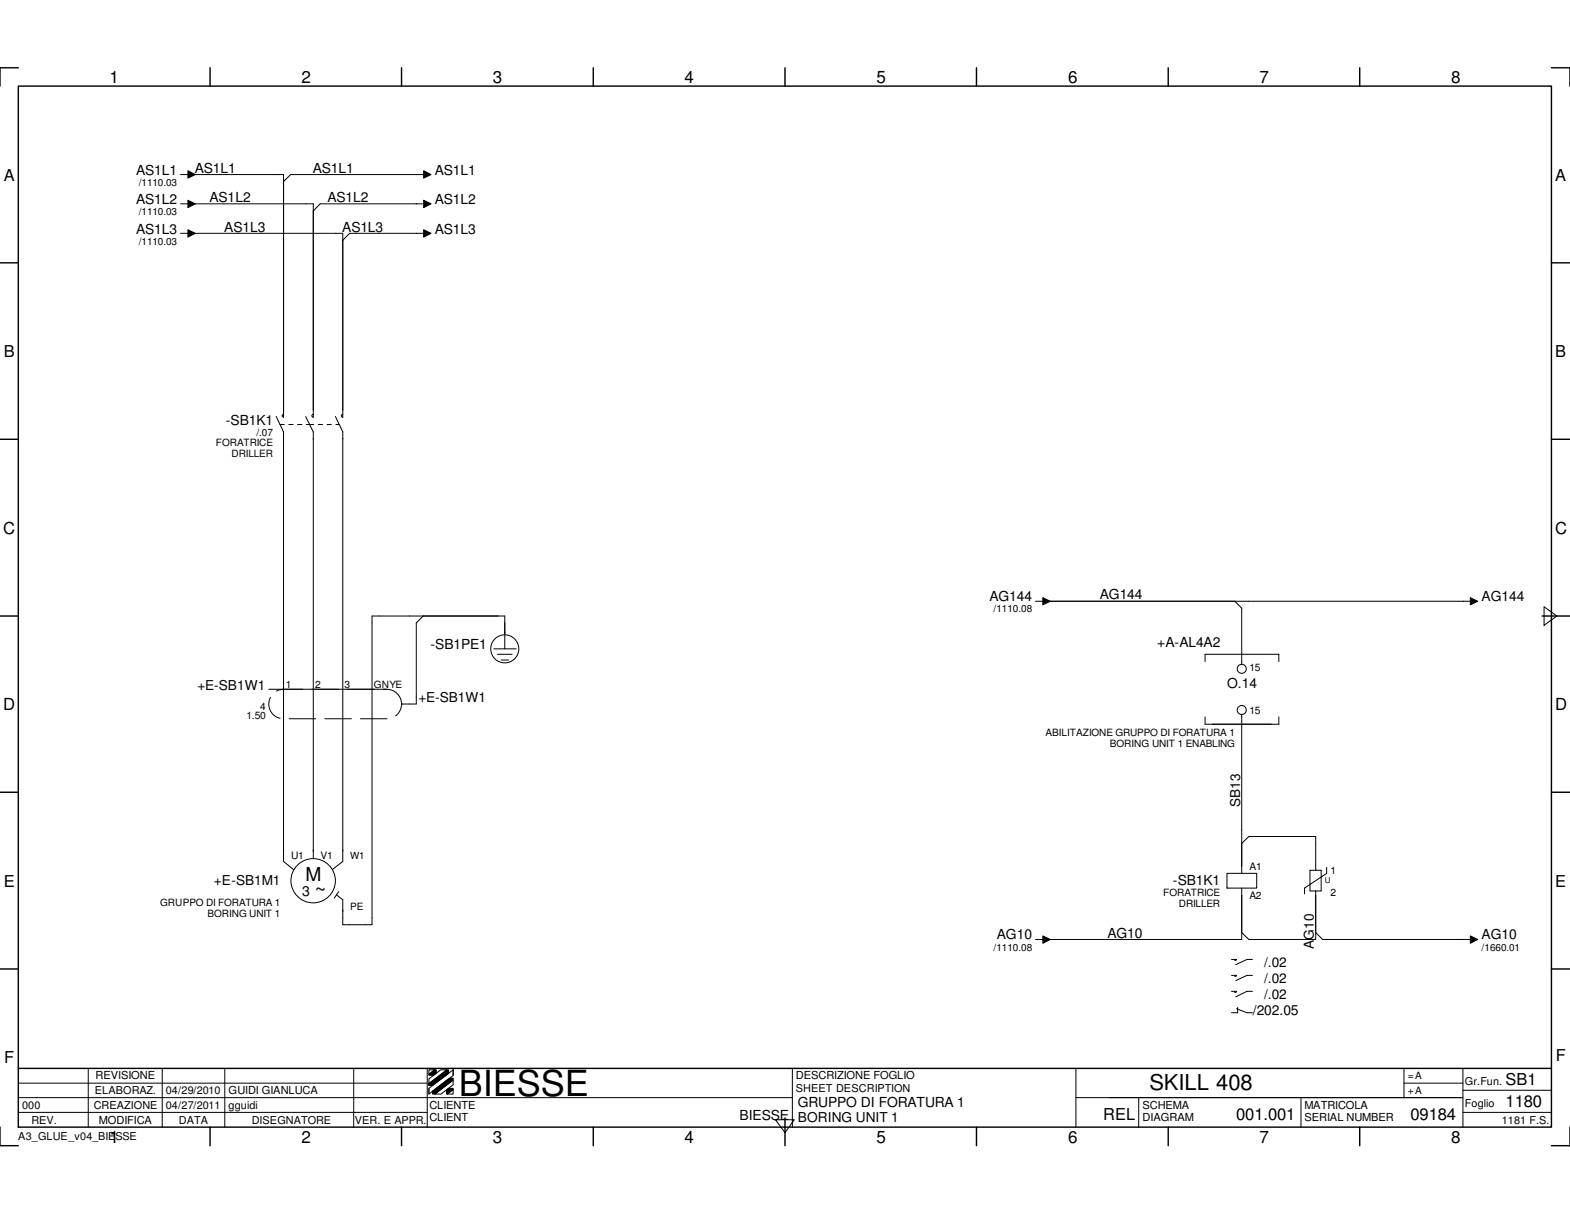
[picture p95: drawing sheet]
<svg xmlns="http://www.w3.org/2000/svg" width="279mm" height="216mm" viewBox="0 0 279 216" stroke-linecap="round" stroke-linejoin="round" font-family="sans-serif">
<defs><g id="words">
<text font-size="6.4" x="81.7" y="195.1">BIESSE</text>
<text font-size="3.9" x="204.6" y="194.1">SKILL 408</text>
<text font-size="3.5" x="56" y="159.4">~</text>
<text font-size="3.4" x="54.4" y="156.8">M</text>
<g font-size="3">
<text x="19.5" y="14.7">1</text>
<text x="53.6" y="14.7">2</text>
<text x="87.7" y="14.7">3</text>
<text x="121.8" y="14.7">4</text>
<text x="156" y="14.7">5</text>
<text x="190.1" y="14.7">6</text>
<text x="224.2" y="14.7">7</text>
<text x="258.2" y="14.7">8</text>
<text x=".6" y="95">C</text>
<text x="276.7" y="95">C</text>
<text x=".6" y="126.4">D</text>
<text x="276.7" y="126.4">D</text>
<text x="267.9" y="197">1180</text>
<text x="19.5" y="203.5">1</text>
<text x="53.6" y="203.5">2</text>
<text x="87.7" y="203.5">3</text>
<text x="121.8" y="203.5">4</text>
<text x="156" y="203.5">5</text>
<text x="190.1" y="203.5">6</text>
<text x="220" y="199.3">001.001</text>
<text x="224.2" y="203.5">7</text>
<text x="251" y="199.3">09184</text>
<text x="258.2" y="203.5">8</text>
</g>
<g font-size="2.9">
<text x=".7" y="32.1">A</text>
<text x="276.8" y="32.1">A</text>
<text x=".7" y="63.5">B</text>
<text x="276.8" y="63.5">B</text>
<text x=".7" y="157.9">E</text>
<text x="276.8" y="157.9">E</text>
<text x=".8" y="189.2">F</text>
<text x="276.9" y="188.9">F</text>
<text x="267.9" y="193.1">SB1</text>
<text x="196.3" y="199.3">REL</text>
</g>
<g font-size="2.5">
<text x="24.2" y="31.1">AS1L1</text>
<text x="34.7" y="30.8">AS1L1</text>
<text x="55.7" y="30.8">AS1L1</text>
<text x="77.4" y="31.1">AS1L1</text>
<text x="24.2" y="36.3">AS1L2</text>
<text x="24.2" y="41.6">AS1L3</text>
<text x="37.3" y="36">AS1L2</text>
<text x="39.9" y="41.2">AS1L3</text>
<text x="58.3" y="36">AS1L2</text>
<text x="60.9" y="41.2">AS1L3</text>
<text x="77.4" y="36.3">AS1L2</text>
<text x="77.4" y="41.6">AS1L3</text>
<text x="40.2" y="75.6">-SB1K1</text>
<text x="176.1" y="107">AG144</text>
<text x="195.7" y="106.7">AG144</text>
<text x="263.7" y="107">AG144</text>
<text x="76.6" y="115.5">-SB1PE1</text>
<text x="206" y="115.2">+A-AL4A2</text>
<text x="218.4" y="122.5">O.14</text>
<text x="53.8" y="159.4">3</text>
<text x="208.7" y="157.4">-SB1K1</text>
<text x="177.4" y="167.2">AG10</text>
<text x="197.1" y="166.9">AG10</text>
<text x="263.7" y="167.2">AG10</text>
<text x="222.9" y="180.7">/202.05</text>
<text x="142" y="197">GRUPPO DI FORATURA 1</text>
<text x="131.6" y="199.3">BIESSE</text>
</g>
<g font-size="2.4">
<text x="35.1" y="122.7">+E-SB1W1</text>
<text x="74.5" y="125">+E-SB1W1</text>
<text x="220.7" y="143.6" transform="rotate(-90 220.7 143.6)">SB13</text>
<text x="38.1" y="157.4">+E-SB1M1</text>
<text x="225" y="172.1">/.02</text>
<text x="233.8" y="168.9" transform="rotate(-90 233.8 168.9)">AG10</text>
<text x="225" y="175">/.02</text>
<text x="225" y="177.8">/.02</text>
<text x="142" y="199.8">BORING UNIT 1</text>
</g>
<g font-size="2">
<text x="17" y="192.1">REVISIONE</text>
<text x="40.6" y="194.7">GUIDI GIANLUCA</text>
<text x="76.4" y="197.4">CLIENTE</text>
<text x="141.6" y="192.1">DESCRIZIONE FOGLIO</text>
<text x="203.3" y="197.4">SCHEMA</text>
<text x="232.2" y="197.4">MATRICOLA</text>
<text x="17.6" y="200">MODIFICA</text>
<text x="76.4" y="199.6">CLIENT</text>
<text x="203.3" y="199.6">DIAGRAM</text>
<text x="232.2" y="199.6">SERIAL NUMBER</text>
</g>
<g font-size="1.9">
<text x="3.9" y="197.4">000</text>
<text x="16.7" y="197.4">CREAZIONE</text>
<text x="16.9" y="194.7">ELABORAZ.</text>
<text x="29.5" y="194.7">04/29/2010</text>
<text x="29.5" y="197.4">04/27/2011</text>
<text x="40.6" y="197.4">gguidi</text>
<text x="141.6" y="194.4">SHEET DESCRIPTION</text>
<text x="260.7" y="197">Foglio</text>
<text x="260.7" y="193.1">Gr.Fun.</text>
<text x="3.3" y="202.9">A3_GLUE_v04_BIESSE</text>
<text x="5.6" y="200">REV.</text>
<text x="31.8" y="200">DATA</text>
<text x="44.8" y="200">DISEGNATORE</text>
<text x="63.2" y="200">VER. E APPR.</text>
<text x="267.3" y="200">1181 F.S.</text>
</g>
<g font-size="1.8">
<text x="24.7" y="33.1">/1110.03</text>
<text x="24.7" y="38.3">/1110.03</text>
<text x="24.7" y="43.5">/1110.03</text>
<text x="45.6" y="77.6">/.07</text>
<text x="38.4" y="79.4">FORATRICE</text>
<text x="41.2" y="81.4">DRILLER</text>
<text x="176.8" y="109">/1110.08</text>
<text x="222.3" y="119.5">15</text>
<text x="50.8" y="122.4">1</text>
<text x="56.1" y="122.4">2</text>
<text x="61.3" y="122.4">3</text>
<text x="66.5" y="122.4">GNYE</text>
<text x="43.9" y="128">1.50</text>
<text x="46.3" y="126.3">4</text>
<text x="186.1" y="131">ABILITAZIONE GRUPPO DI FORATURA 1</text>
<text x="222.3" y="127">15</text>
<text x="197.5" y="133">BORING UNIT 1 ENABLING</text>
<text x="51.8" y="152.9">U1</text>
<text x="57.1" y="152.9">V1</text>
<text x="222.4" y="154.9">A1</text>
<text x="236.8" y="155.5">1</text>
<text x="28.5" y="161.2">GRUPPO DI FORATURA 1</text>
<text x="207" y="159.4">FORATRICE</text>
<text x="209.8" y="161.4">DRILLER</text>
<text x="222.3" y="160">A2</text>
<text x="236.8" y="159.4">2</text>
<text x="36.9" y="163.2">BORING UNIT 1</text>
<text x="62.3" y="162">PE</text>
<text x="176.8" y="169.2">/1110.08</text>
<text x="263.7" y="169.2">/1660.01</text>
<text x="250.5" y="192.1">=A</text>
<text x="250.5" y="194.7">+A</text>
</g>
<text font-size="1.7" x="62.3" y="152.9">W1</text>
<text font-size="1.4" x="235.8" y="157.2">U</text>
</g></defs>
<g fill="none" stroke="#000" stroke-width=".25">
<path d="M3.3 15.3h272.8v185.3h-272.8zM3.3 12.1h-3.3v3.2M37.4 12.1v3.2M71.5 12.1v3.2M105.6 12.1v3.2M139.7 12.1v3.2M173.8 12.1v3.2M207.9 12.1v3.2M242 12.1v3.2M276.1 12.1h3.3v3.2M0 46.8h3.3M276.1 46.8h3.3"/>
<path d="M0 78.2h3.3M276.1 78.2h3.3M0 109.6h3.3M274.4 109.6h5M0 141h3.3M276.1 141h3.3M0 172.5h3.3M276.1 172.5h3.3M3.3 190.2h272.8M139.7 199v4.9M0 200.6v3.3h3.3M37.4 200.6v3.3"/>
<path d="M71.5 200.6v3.3M105.6 200.6v3.3M173.8 200.6v3.3M207.9 200.6v3.3M242 200.6v3.3M279.4 200.6v3.3h-3.3"/>
</g>
<g fill="none" stroke="#000" stroke-width=".18">
<path d="M32.1 31.1h2M32.1 36.3h2M33.4 30.4l1.4 .7-1.4 .6zM33.4 35.6l1.4 .7-1.4 .7zM34.7 31.1h15.8v43.2M34.7 36.3h21.1v38M75.4 30.4l1.3 .7-1.3 .6zM75.4 35.6l1.3 .7-1.3 .7zM76 31.1h-24.3l-1.2 1.2M76 36.3h-19l-1.2 1.2M32.1 41.5h2M33.4 40.9l1.4 .6-1.4 .7z"/>
<path d="M34.7 41.5h26.3v32.8M75.4 40.9l1.3 .6-1.3 .7zM76 41.5h-13.8l-1.2 1.3M49.1 74.1l1.4 2.8v76.4l1.8 1.5M50.5 73.7l-.3 .3 .3 .3M54.4 74.1l1.4 2.8v75.9M55.8 73.7l-.3 .3 .3 .3M59.7 74.1l1.3 2.8v76.4l-1.9 1.5M61 73.7l-.3 .3 .3 .3M75.3 109.6l-1.2 1.3v14.4h-2.6M87.9 115.5h4M88.5 116.5h2.6"/>
<path d="M89.2 117.5h1.3M89.8 115.5v-5.9h-23.6v55h-5.2v-4.5l-1.1-.8M184.3 107h1.9M185.6 106.4l1.3 .6-1.3 .7zM186.8 107h75.5M214.5 117.8v-1.3h13.1v1.3M219.8 107l1.2 1.2v10M261.7 106.4l1.3 .6-1.3 .7zM274.8 108l2.3 1.6-2.3 1.7zM47.8 122.7h21M214.5 127.6v1.3h13.1v-1.3M221 127.1v28.3"/>
<path d="M60.3 158.7l-.8 1.2M218.4 155.4h5.2v2.7h-5.2zM221 158.1v9.1h-34.2M221 150.1l1.2-1.2h11.9v6M233.1 154.9h2v3.7h-2zM234.1 158.6v8.6h-11.9l-1.2-1.2M236.1 154.4v1l-3.9 2.7v1M184.3 167.2h1.9M185.6 166.6l1.3 .6-1.3 .7zM219.2 170.8h.8l-.2 .1-.1-.1M219.2 173.6l.8 .1-.2 .1-.1-.2M219.2 176.4l.8 .1-.1 .2-.2-.3"/>
<path d="M220 179.5l1.9 .8h1M220.3 179.3v1h-1.1M222.9 170.8h-1l-2 .9M222.9 173.6h-1l-2 .9M222.9 176.4h-1l-2 1M234.1 166l1.3 1.2h26.9M261.7 166.6l1.3 .6-1.3 .7zM3.3 195.4h137.7M3.3 198h72.7M3.3 192.8h72.7M15.7 190.2v10.4M28.9 190.2v10.4"/>
<path d="M40 190.2v10.4M62.9 190.2v10.4M76 190.2v10.4M76.3 192.9l3.2-2.5h.3v.7l-2.8 2.1h-.7zM76.3 191.2l1-.8h.3v.6l-.4 .4h-.9zM76.3 193.7l4.3-3.3v1l-4.3 3.3zM76.3 192l2.1-1.6h1.1l-3.2 2.5zM76.3 190.4h1l-1 .8zM76.3 192.9v.4M76.3 193.7v1M77 194.2l3-2.3h.6v.3l-3.2 2.5h-.4zM77.4 194.7l3.2-2.5v.9l-2.1 1.6z"/>
<path d="M79.5 194l.3-.3h.8v.2l-1 .8h-.1zM79.6 194.7l1-.8v.8zM80.6 190.4v1M138 199.3h3.4l-1.7 2.3zM141 190.2v10.4M191.5 195.4h68.8M191.5 190.2v10.4M202.6 195.4v5.2M231.5 195.4v5.2M249.9 192.8h10.4M249.9 190.2v5.2M260.3 190.2v10.4"/>
<path d="M260.3 198h15.8M260.3 194.1h15.8"/>
<circle cx="89.8" cy="115.5" r="2.5"/>
<circle cx="221" cy="119" r=".8"/>
<circle cx="221" cy="126.4" r=".8"/>
<circle cx="55.7" cy="156.8" r="3.9"/>
</g>
<g fill="#000">
<path d="M33.4 30.4l1.4 .7-1.4 .6zM33.4 35.6l1.4 .7-1.4 .7zM75.4 30.4l1.3 .7-1.3 .6zM75.4 35.6l1.3 .7-1.3 .7zM33.4 40.9l1.4 .6-1.4 .7zM75.4 40.9l1.3 .6-1.3 .7zM185.6 106.4l1.3 .6-1.3 .7zM261.7 106.4l1.3 .6-1.3 .7zM185.6 166.6l1.3 .6-1.3 .7zM261.7 166.6l1.3 .6-1.3 .7z"/>
<path d="M76.3 191.2l1-.8h.3v.6l-.4 .4h-.9z" fill-rule="evenodd"/>
<path d="M77 194.2l3-2.3h.6v.3l-3.2 2.5h-.4z" fill-rule="evenodd"/>
<path d="M76.3 192.9l3.2-2.5h.3v.7l-2.8 2.1h-.7z" fill-rule="evenodd"/>
<path d="M79.5 194l.3-.3h.8v.2l-1 .8h-.1z" fill-rule="evenodd"/>
</g>
<path d="M49.8 75.6h5.3M55.1 75.6h5.2" fill="none" stroke="#000" stroke-width=".18" stroke-dasharray=".8 .8"/>
<path d="M48.4 123.7a2.63 2.63 0 0 1 2.1-1h18.3a2.62 2.62 0 0 1 2.7 2.6 2.62 2.62 0 0 1-2.7 2.6h-18.3a2.62 2.62 0 0 1-2.4-1.5 2.62 2.62 0 0 1 .3-2.7zM71.5 125.3h.1" fill="none" stroke="#000" stroke-width=".18" stroke-dasharray="4.7 1.6"/>
<use href="#words"/>
</svg>
